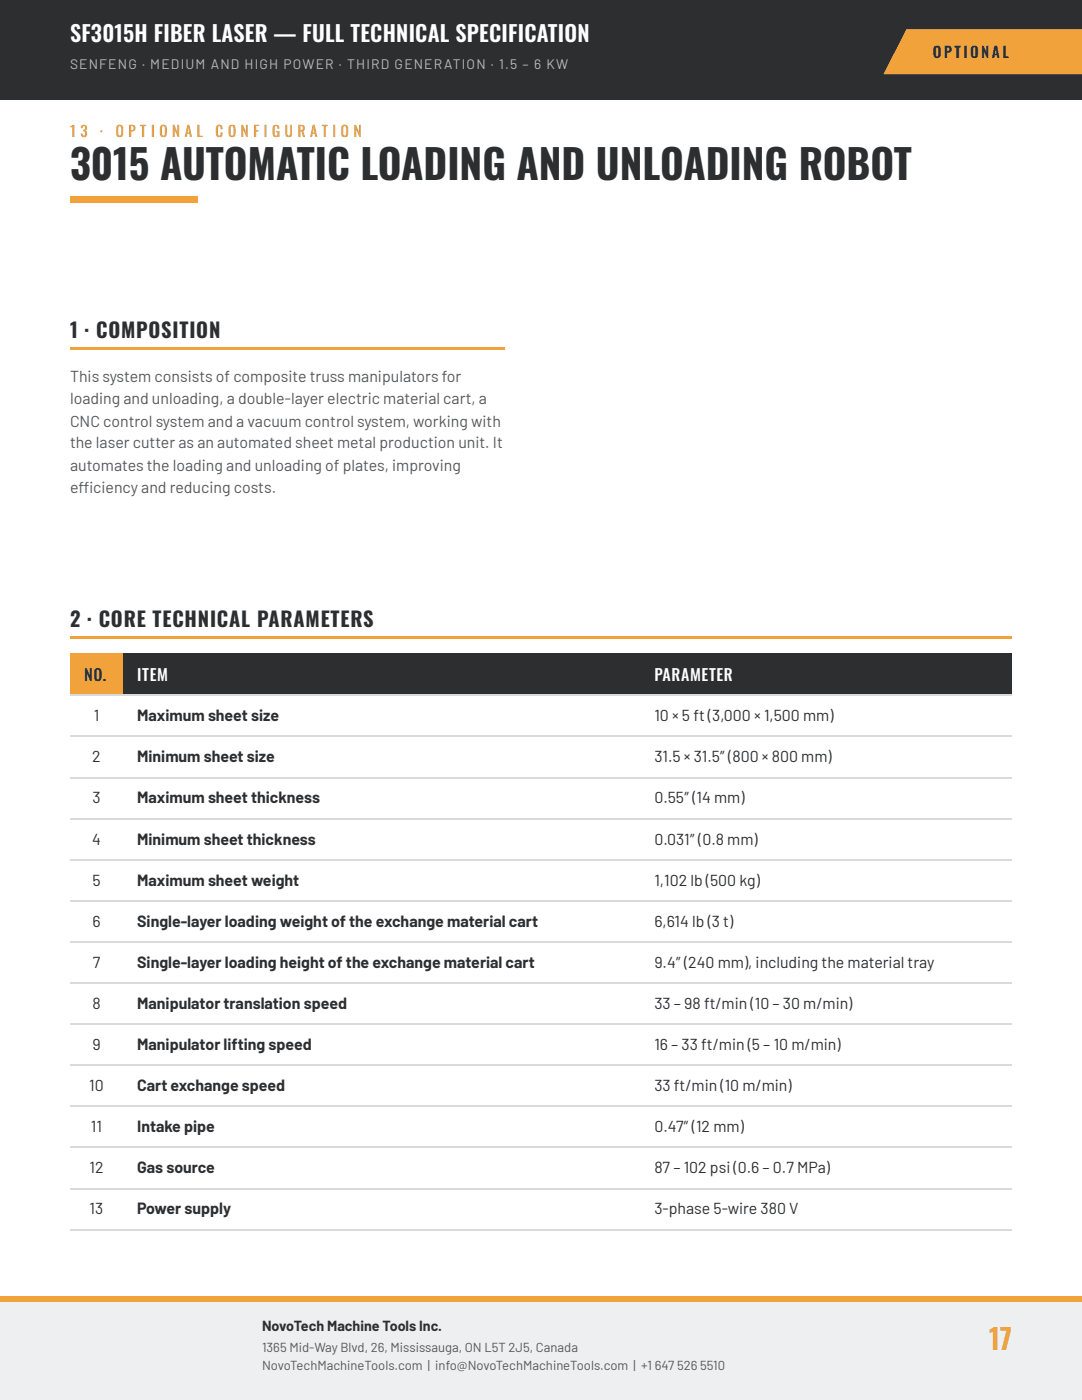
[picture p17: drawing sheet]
<svg xmlns="http://www.w3.org/2000/svg" width="216mm" height="279mm" viewBox="0 0 216 279" stroke-linecap="round" stroke-linejoin="round" font-family="sans-serif">
<defs><g id="words">
<text font-size="8.1" fill="#2d2e30" x="14" y="36">3015 AUTOMATIC LOADING AND UNLOADING ROBOT</text>
<text font-size="5.6" fill="#f2a23b" x="197.4" y="269.3">17</text>
<text font-size="4.4" fill="#fff" x="14" y="8.5">SF3015H FIBER LASER — FULL TECHNICAL SPECIFICATION</text>
<g font-size="4.1" fill="#2d2e30">
<text x="14" y="67.5">1 · COMPOSITION</text>
<text x="14" y="125.1">2 · CORE TECHNICAL PARAMETERS</text>
</g>
<g font-size="3.2" fill="#55575b">
<text x="14" y="76.2">This system consists of composite truss manipulators for</text>
<text x="14" y="80.7">loading and unloading, a double-layer electric material cart, a</text>
<text x="14" y="85.2">CNC control system and a vacuum control system, working with</text>
<text x="14" y="89.4">the laser cutter as an automated sheet metal production unit. It</text>
<text x="14" y="93.9">automates the loading and unloading of plates, improving</text>
<text x="14" y="98.4">efciency and reducing costs.</text>
<text x="15.6" y="98.4">f</text>
<text x="15.6" y="98.4">i</text>
</g>
<g font-size="3.2" fill="#2d2e30">
<text x="16.8" y="136">NO.</text>
<text x="18.7" y="143.9">1</text>
<text x="27.4" y="143.9">Maximum sheet size</text>
<text x="130.6" y="143.9">10 × 5 ft (3,000 × 1,500 mm)</text>
<text x="18.4" y="152.1">2</text>
<text x="27.4" y="152.1">Minimum sheet size</text>
<text x="130.6" y="152.1">31.5 × 31.5″ (800 × 800 mm)</text>
<text x="18.4" y="160.3">3</text>
<text x="27.4" y="160.3">Maximum sheet thickness</text>
<text x="130.6" y="160.3">0.55″ (14 mm)</text>
<text x="18.4" y="168.5">4</text>
<text x="27.4" y="168.5">Minimum sheet thickness</text>
<text x="130.6" y="168.5">0.031″ (0.8 mm)</text>
<text x="18.4" y="176.7">5</text>
<text x="27.4" y="176.7">Maximum sheet weight</text>
<text x="130.6" y="176.7">1,102 lb (500 kg)</text>
<text x="18.4" y="184.9">6</text>
<text x="27.4" y="184.9">Single-layer loading weight of the exchange material cart</text>
<text x="130.6" y="184.9">6,614 lb (3 t)</text>
<text x="18.5" y="193.1">7</text>
<text x="27.4" y="193.1">Single-layer loading height of the exchange material cart</text>
<text x="130.6" y="193.1">9.4″ (240 mm), including the material tray</text>
<text x="18.4" y="201.3">8</text>
<text x="27.4" y="201.3">Manipulator translation speed</text>
<text x="130.6" y="201.3">33 – 98 ft/min (10 – 30 m/min)</text>
<text x="18.4" y="209.5">9</text>
<text x="27.4" y="209.5">Manipulator lifting speed</text>
<text x="130.6" y="209.5">16 – 33 ft/min (5 – 10 m/min)</text>
<text x="17.8" y="217.8">10</text>
<text x="27.4" y="217.8">Cart exchange speed</text>
<text x="130.6" y="217.8">33 ft/min (10 m/min)</text>
<text x="18.1" y="226">11</text>
<text x="27.4" y="226">Intake pipe</text>
<text x="130.6" y="226">0.47″ (12 mm)</text>
<text x="17.9" y="234.2">12</text>
<text x="27.4" y="234.2">Gas source</text>
<text x="130.6" y="234.2">87 – 102 psi (0.6 – 0.7 MPa)</text>
<text x="17.9" y="242.4">13</text>
<text x="27.4" y="242.4">Power supply</text>
<text x="130.6" y="242.4">3-phase 5-wire 380 V</text>
</g>
<g font-size="3.2" fill="#fff">
<text x="27.4" y="136">ITEM</text>
<text x="130.6" y="136">PARAMETER</text>
</g>
<text font-size="3" fill="#2d2e30" x="186.2" y="11.6">OPTIONAL</text>
<g font-size="3" fill="#e08a1e">
<text x="14" y="27.3">1</text>
<text x="16" y="27.3">3</text>
<text x="20" y="27.3">·</text>
<text x="23.1" y="27.3">O P T I O N A L</text>
<text x="43" y="27.3">C O N F I G U R A T I O N</text>
</g>
<text font-size="2.9" fill="#2d2e30" x="52.3" y="265.6">NovoTech Machine Tools Inc.</text>
<text font-size="2.8" fill="#b8babd" x="14" y="13.8">SENFENG · MEDIUM AND HIGH POWER · THIRD GENERATION · 1.5 – 6 KW</text>
<g font-size="2.6" fill="#55575b">
<text x="52.3" y="269.9">1365 Mid-Way Blvd, 26, Mississauga, ON L5T 2J5, Canada</text>
<text x="52.3" y="273.3">NovoTechMachineTools.com | info@NovoTechMachineTools.com | +1</text>
<text x="130.6" y="273.3">647</text>
<text x="135.1" y="273.3">526</text>
<text x="139.7" y="273.3">5510</text>
</g>
</g></defs>
<path d="M0 0h215.9v19.8h-215.9z" fill="#2d2e30"/>
<g fill="#f2a23b">
<path d="M176.2 5.8h39.7v9h-39.7z"/>
<path d="M14 39.2h25.4v1.3h-25.4z"/>
<path d="M14 69.3h86.8v.5h-86.8z"/>
<path d="M14 127h187.9v.5h-187.9z"/>
<path d="M14 130.4h10.6v8.2h-10.6z"/>
</g>
<g fill="#2d2e30">
<path d="M24.6 130.4h103.2v8.2h-103.2z"/>
<path d="M127.8 130.4h74.1v8.2h-74.1z"/>
</g>
<g fill="none" stroke="#d9dadc" stroke-width=".26">
<path d="M14 138.8h187.9M14 147h187.9M14 155.2h187.9M14 163.4h187.9M14 171.6h187.9M14 179.8h187.9M14 188h187.9M14 196.2h187.9M14 204.4h187.9M14 212.6h187.9M14 220.8h187.9M14 229h187.9"/>
<path d="M14 237.2h187.9M14 245.4h187.9"/>
</g>
<path d="M0 258.8h215.9v20.6h-215.9z" fill="#eeeff0"/>
<path d="M0 258.8h215.9v1h-215.9z" fill="#f2a23b"/>
<use href="#words"/>
</svg>
